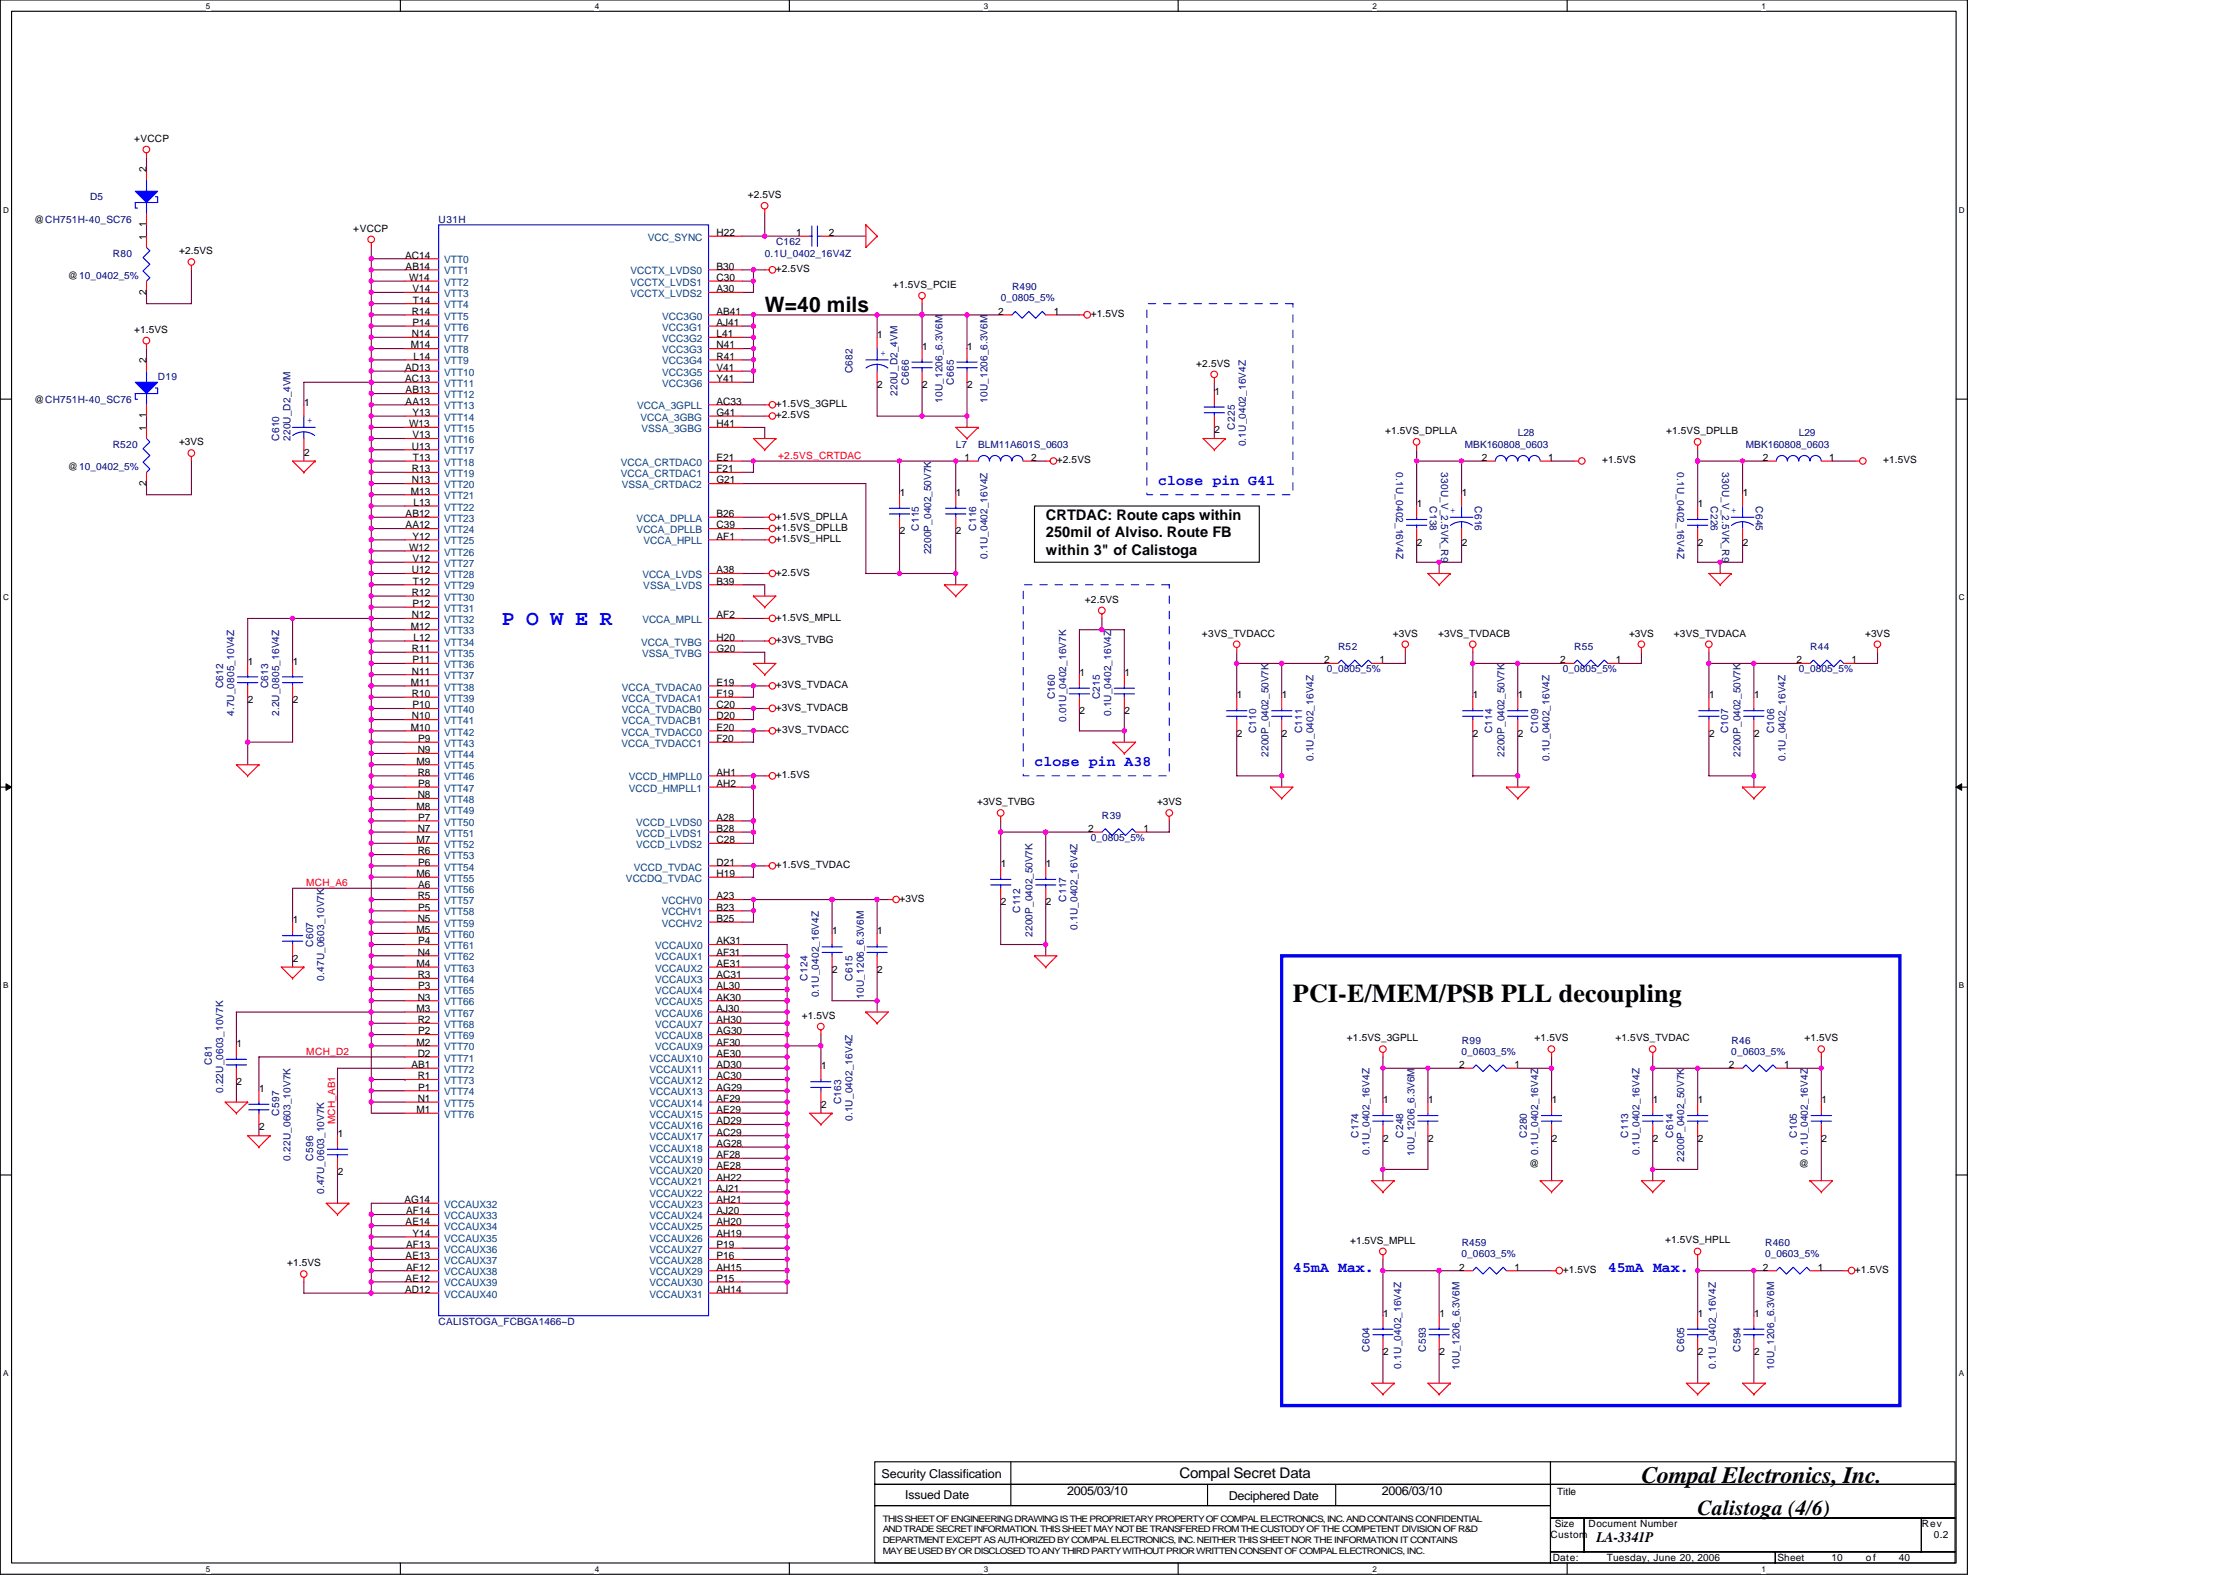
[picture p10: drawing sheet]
<svg xmlns="http://www.w3.org/2000/svg" width="297mm" height="210mm" viewBox="0 0 297 210" stroke-linecap="round" stroke-linejoin="round" font-family="sans-serif">
<defs><g id="words">
<text font-size="3.4" x="172.4" y="133.5">PCI-E/MEM/PSB PLL decoupling</text>
<text font-size="3.1" x="218.8" y="197.6">Compal Electronics, Inc.</text>
<g font-size="2.8">
<text x="102" y="41.6">W=40 mils</text>
<text x="226.3" y="201.9">Calistoga (4/6)</text>
</g>
<text font-size="2.8" fill="#00f" x="66.9" y="83.3">P O W E R</text>
<g font-size="1.9" fill="#00f">
<text x="154.4" y="64.6">close pin G41</text>
<text x="137.9" y="102">close pin A38</text>
<text x="172.4" y="169.5">45mA Max.</text>
<text x="214.4" y="169.5">45mA Max.</text>
</g>
<g font-size="1.9">
<text x="139.4" y="69.3">CRTDAC: Route caps within</text>
<text x="139.4" y="71.6">250mil of Alviso. Route FB</text>
<text x="139.4" y="73.9">within 3&quot; of Calistoga</text>
<text x="157.2" y="197">Compal Secret Data</text>
<text x="212.8" y="205.6">LA-3341P</text>
</g>
<g font-size="1.6">
<text x="117.5" y="196.9">Security Classification</text>
<text x="120.7" y="199.7">Issued Date</text>
<text x="142.3" y="199.3">2005/03/10</text>
<text x="163.8" y="199.9">Deciphered Date</text>
<text x="184.2" y="199.3">2006/03/10</text>
</g>
<g font-size="1.4">
<text x="19.5" y="22.9" transform="rotate(-90 19.5 22.9)">2</text>
<text x="19.5" y="31.9" transform="rotate(-90 19.5 31.9)">1</text>
<text x="19.5" y="30.3" transform="rotate(-90 19.5 30.3)">1</text>
<text x="54" y="34.5">AC14</text>
<text x="54.1" y="35.9">AB14</text>
<text x="95.5" y="35.9">B30</text>
<text x="95.5" y="31.5">H22</text>
<text x="106.1" y="31.5">1</text>
<text x="110.5" y="31.5">2</text>
<text x="19.5" y="39.3" transform="rotate(-90 19.5 39.3)">2</text>
<text x="54.5" y="37.4">W14</text>
<text x="54.9" y="42">R14</text>
<text x="55" y="38.9">V14</text>
<text x="55.1" y="40.4">T14</text>
<text x="95.5" y="37.4">C30</text>
<text x="95.5" y="38.9">A30</text>
<text x="95.5" y="42">AB41</text>
<text x="133.1" y="42">2</text>
<text x="140.5" y="42">1</text>
<text x="54.8" y="46.4">M14</text>
<text x="54.9" y="44.9">N14</text>
<text x="55" y="43.4">P14</text>
<text x="55.1" y="47.9">L14</text>
<text x="95.5" y="43.4">AJ41</text>
<text x="95.5" y="44.9">L41</text>
<text x="95.5" y="46.4">N41</text>
<text x="95.5" y="47.9">R41</text>
<text x="117" y="45.1">1</text>
<text x="123" y="46.6">1</text>
<text x="128.9" y="46.6">1</text>
<text x="19.5" y="48.4" transform="rotate(-90 19.5 48.4)">2</text>
<text x="54" y="49.4">AD13</text>
<text x="54" y="50.9">AC13</text>
<text x="54.1" y="52.4">AB13</text>
<text x="54.1" y="53.9">AA13</text>
<text x="95.5" y="53.9">AC33</text>
<text x="95.5" y="49.4">V41</text>
<text x="95.5" y="50.9">Y41</text>
<text x="117" y="51.8">2</text>
<text x="123" y="51.8">2</text>
<text x="128.9" y="51.8">2</text>
<text x="161.9" y="52.6">1</text>
<text x="19.5" y="57.4" transform="rotate(-90 19.5 57.4)">1</text>
<text x="19.5" y="55.8" transform="rotate(-90 19.5 55.8)">1</text>
<text x="40.5" y="54.1">1</text>
<text x="54.5" y="56.9">W13</text>
<text x="54.9" y="59.9">U13</text>
<text x="55" y="58.4">V13</text>
<text x="55" y="55.4">Y13</text>
<text x="95.5" y="56.9">H41</text>
<text x="95.5" y="55.4">G41</text>
<text x="161.9" y="57.7">2</text>
<text x="19.5" y="64.7" transform="rotate(-90 19.5 64.7)">2</text>
<text x="40.5" y="60.7">2</text>
<text x="54.8" y="65.9">M13</text>
<text x="54.9" y="62.9">R13</text>
<text x="54.9" y="64.4">N13</text>
<text x="55.1" y="61.4">T13</text>
<text x="95.5" y="64.4">G21</text>
<text x="95.5" y="61.4">E21</text>
<text x="95.5" y="62.9">F21</text>
<text x="128.6" y="61.4">1</text>
<text x="137.5" y="61.4">2</text>
<text x="197.5" y="61.4">2</text>
<text x="206.4" y="61.4">1</text>
<text x="235" y="61.4">2</text>
<text x="243.9" y="61.4">1</text>
<text x="54.1" y="68.9">AB12</text>
<text x="54.1" y="70.4">AA12</text>
<text x="55" y="71.9">Y12</text>
<text x="55.1" y="67.4">L13</text>
<text x="95.5" y="71.9">AF1</text>
<text x="95.5" y="68.9">B26</text>
<text x="95.5" y="70.4">C39</text>
<text x="119.9" y="66.1">1</text>
<text x="119.9" y="71.2">2</text>
<text x="127.4" y="66.1">1</text>
<text x="127.4" y="71.2">2</text>
<text x="188.9" y="67.6">1</text>
<text x="194.9" y="66.1">1</text>
<text x="226.4" y="67.6">1</text>
<text x="232.3" y="66.1">1</text>
<text x="54.5" y="73.4">W12</text>
<text x="54.9" y="76.4">U12</text>
<text x="55" y="74.9">V12</text>
<text x="55.1" y="77.9">T12</text>
<text x="95.5" y="77.9">B39</text>
<text x="95.5" y="76.4">A38</text>
<text x="188.9" y="72.7">2</text>
<text x="194.9" y="72.7">2</text>
<text x="226.4" y="72.7">2</text>
<text x="232.3" y="72.7">2</text>
<text x="54.8" y="83.9">M12</text>
<text x="54.9" y="79.4">R12</text>
<text x="54.9" y="82.4">N12</text>
<text x="55" y="80.9">P12</text>
<text x="95.5" y="82.4">AF2</text>
<text x="33" y="88.6">1</text>
<text x="39" y="88.6">1</text>
<text x="54.9" y="86.9">R11</text>
<text x="54.9" y="89.9">N11</text>
<text x="55" y="88.4">P11</text>
<text x="55.1" y="85.4">L12</text>
<text x="95.5" y="86.9">G20</text>
<text x="95.5" y="85.4">H20</text>
<text x="176.5" y="88.4">2</text>
<text x="183.9" y="88.4">1</text>
<text x="208" y="88.4">2</text>
<text x="215.4" y="88.4">1</text>
<text x="239.5" y="88.4">2</text>
<text x="246.9" y="88.4">1</text>
<text x="33" y="93.7">2</text>
<text x="39" y="93.7">2</text>
<text x="54.8" y="91.4">M11</text>
<text x="54.9" y="92.9">R10</text>
<text x="54.9" y="95.9">N10</text>
<text x="55" y="94.4">P10</text>
<text x="95.5" y="91.4">E19</text>
<text x="95.5" y="92.9">F19</text>
<text x="95.5" y="94.4">C20</text>
<text x="95.5" y="95.9">D20</text>
<text x="143.9" y="90.1">1</text>
<text x="143.9" y="95.2">2</text>
<text x="149.9" y="90.1">1</text>
<text x="149.9" y="95.2">2</text>
<text x="164.9" y="93.1">1</text>
<text x="170.9" y="93.1">1</text>
<text x="196.4" y="93.1">1</text>
<text x="202.4" y="93.1">1</text>
<text x="227.9" y="93.1">1</text>
<text x="233.8" y="93.1">1</text>
<text x="54.8" y="97.4">M10</text>
<text x="55.5" y="101.9">M9</text>
<text x="55.7" y="100.4">N9</text>
<text x="55.7" y="98.9">P9</text>
<text x="95.5" y="97.4">E20</text>
<text x="95.5" y="98.9">F20</text>
<text x="164.9" y="98.2">2</text>
<text x="170.9" y="98.2">2</text>
<text x="196.4" y="98.2">2</text>
<text x="202.4" y="98.2">2</text>
<text x="227.9" y="98.2">2</text>
<text x="233.8" y="98.2">2</text>
<text x="55.5" y="107.9">M8</text>
<text x="55.7" y="103.4">R8</text>
<text x="55.7" y="106.4">N8</text>
<text x="55.7" y="104.9">P8</text>
<text x="95.5" y="103.4">AH1</text>
<text x="95.5" y="104.9">AH2</text>
<text x="55.5" y="112.4">M7</text>
<text x="55.7" y="110.9">N7</text>
<text x="55.7" y="113.9">R6</text>
<text x="55.7" y="109.4">P7</text>
<text x="95.5" y="109.4">A28</text>
<text x="95.5" y="110.9">B28</text>
<text x="95.5" y="112.4">C28</text>
<text x="145.1" y="110.9">2</text>
<text x="152.5" y="110.9">1</text>
<text x="55.5" y="116.9">M6</text>
<text x="55.7" y="119.9">R5</text>
<text x="55.7" y="115.4">P6</text>
<text x="55.7" y="118.4">A6</text>
<text x="95.5" y="116.9">H19</text>
<text x="95.5" y="115.4">D21</text>
<text x="95.5" y="119.9">A23</text>
<text x="133.4" y="115.5">1</text>
<text x="139.4" y="115.5">1</text>
<text x="39" y="123">1</text>
<text x="55.5" y="124.4">M5</text>
<text x="55.7" y="122.9">N5</text>
<text x="55.7" y="125.9">P4</text>
<text x="55.7" y="121.4">P5</text>
<text x="95.5" y="121.4">B23</text>
<text x="95.5" y="122.9">B25</text>
<text x="95.5" y="125.9">AK31</text>
<text x="111" y="124.5">1</text>
<text x="117" y="124.5">1</text>
<text x="133.4" y="120.7">2</text>
<text x="139.4" y="120.7">2</text>
<text x="39" y="128.2">2</text>
<text x="55.5" y="128.9">M4</text>
<text x="55.7" y="127.4">N4</text>
<text x="55.7" y="130.4">R3</text>
<text x="55.7" y="131.9">P3</text>
<text x="95.5" y="127.4">AF31</text>
<text x="95.5" y="128.9">AE31</text>
<text x="95.5" y="130.4">AC31</text>
<text x="95.5" y="131.9">AL30</text>
<text x="111" y="129.7">2</text>
<text x="117" y="129.7">2</text>
<text x="55.5" y="134.9">M3</text>
<text x="55.7" y="133.3">N3</text>
<text x="55.7" y="136.4">R2</text>
<text x="55.7" y="137.9">P2</text>
<text x="95.5" y="133.3">AK30</text>
<text x="95.5" y="134.9">AJ30</text>
<text x="95.5" y="136.4">AH30</text>
<text x="95.5" y="137.9">AG30</text>
<text x="31.5" y="139.5">1</text>
<text x="54.8" y="142.3">AB1</text>
<text x="55.5" y="139.4">M2</text>
<text x="55.7" y="140.8">D2</text>
<text x="55.7" y="143.8">R1</text>
<text x="95.5" y="140.8">AE30</text>
<text x="95.5" y="142.3">AD30</text>
<text x="95.5" y="143.8">AC30</text>
<text x="95.5" y="139.4">AF30</text>
<text x="109.5" y="142.5">1</text>
<text x="194.5" y="142.3">2</text>
<text x="201.9" y="142.3">1</text>
<text x="230.5" y="142.3">2</text>
<text x="237.9" y="142.3">1</text>
<text x="31.5" y="144.7">2</text>
<text x="34.5" y="145.5">1</text>
<text x="55.5" y="148.3">M1</text>
<text x="55.7" y="146.9">N1</text>
<text x="55.7" y="145.4">P1</text>
<text x="95.5" y="145.4">AG29</text>
<text x="95.5" y="146.9">AF29</text>
<text x="95.5" y="148.3">AE29</text>
<text x="95.5" y="149.8">AD29</text>
<text x="109.5" y="147.7">2</text>
<text x="184.4" y="147">1</text>
<text x="190.4" y="147">1</text>
<text x="206.9" y="147">1</text>
<text x="220.4" y="147">1</text>
<text x="226.4" y="147">1</text>
<text x="242.8" y="147">1</text>
<text x="34.5" y="150.6">2</text>
<text x="45" y="151.5">1</text>
<text x="95.5" y="151.3">AC29</text>
<text x="95.5" y="152.8">AG28</text>
<text x="95.5" y="154.3">AF28</text>
<text x="95.5" y="155.8">AE28</text>
<text x="184.4" y="152.1">2</text>
<text x="190.4" y="152.1">2</text>
<text x="206.9" y="152.1">2</text>
<text x="220.4" y="152.1">2</text>
<text x="226.4" y="152.1">2</text>
<text x="242.8" y="152.1">2</text>
<text x="45" y="156.7">2</text>
<text x="53.9" y="160.3">AG14</text>
<text x="54.2" y="161.8">AF14</text>
<text x="95.5" y="157.3">AH22</text>
<text x="95.5" y="158.8">AJ21</text>
<text x="95.5" y="160.3">AH21</text>
<text x="95.5" y="161.8">AJ20</text>
<text x="54.1" y="163.3">AE14</text>
<text x="54.1" y="167.8">AE13</text>
<text x="54.2" y="166.3">AF13</text>
<text x="55" y="164.8">Y14</text>
<text x="95.5" y="163.3">AH20</text>
<text x="95.5" y="164.8">AH19</text>
<text x="95.5" y="166.3">P19</text>
<text x="95.5" y="167.8">P16</text>
<text x="54" y="172.3">AD12</text>
<text x="54.1" y="170.8">AE12</text>
<text x="54.2" y="169.3">AF12</text>
<text x="95.5" y="169.3">AH15</text>
<text x="95.5" y="170.8">P15</text>
<text x="95.5" y="172.3">AH14</text>
<text x="194.5" y="169.3">2</text>
<text x="201.9" y="169.3">1</text>
<text x="235" y="169.3">2</text>
<text x="242.4" y="169.3">1</text>
<text x="184.4" y="175.5">1</text>
<text x="191.9" y="175.5">1</text>
<text x="226.4" y="175.5">1</text>
<text x="233.8" y="175.5">1</text>
<text x="184.4" y="180.6">2</text>
<text x="191.9" y="180.6">2</text>
<text x="226.4" y="180.6">2</text>
<text x="233.8" y="180.6">2</text>
</g>
<g font-size="1.4" fill="#004080">
<text x="59.2" y="35.1">VTT0</text>
<text x="86.4" y="32.1">VCC_SYNC</text>
<text x="59.2" y="36.6">VTT1</text>
<text x="59.2" y="38.1">VTT2</text>
<text x="59.2" y="39.6">VTT3</text>
<text x="59.2" y="41.1">VTT4</text>
<text x="84.1" y="36.6">VCCTX_LVDS0</text>
<text x="84.1" y="38.1">VCCTX_LVDS1</text>
<text x="84.1" y="39.6">VCCTX_LVDS2</text>
<text x="59.2" y="42.6">VTT5</text>
<text x="59.2" y="44.1">VTT6</text>
<text x="59.2" y="45.6">VTT7</text>
<text x="59.2" y="47.1">VTT8</text>
<text x="88.3" y="42.6">VCC3G0</text>
<text x="88.3" y="44.1">VCC3G1</text>
<text x="88.3" y="45.6">VCC3G2</text>
<text x="88.3" y="47.1">VCC3G3</text>
<text x="59.2" y="48.6">VTT9</text>
<text x="59.2" y="50.1">VTT10</text>
<text x="59.2" y="51.6">VTT11</text>
<text x="59.2" y="53.1">VTT12</text>
<text x="88.3" y="48.6">VCC3G4</text>
<text x="88.3" y="50.1">VCC3G5</text>
<text x="88.3" y="51.6">VCC3G6</text>
<text x="59.2" y="54.6">VTT13</text>
<text x="59.2" y="56.1">VTT14</text>
<text x="59.2" y="57.6">VTT15</text>
<text x="59.2" y="59.1">VTT16</text>
<text x="84.9" y="54.6">VCCA_3GPLL</text>
<text x="85.4" y="56.1">VCCA_3GBG</text>
<text x="85.5" y="57.6">VSSA_3GBG</text>
<text x="59.2" y="60.6">VTT17</text>
<text x="59.2" y="62.1">VTT18</text>
<text x="59.2" y="63.6">VTT19</text>
<text x="59.2" y="65.1">VTT20</text>
<text x="82.8" y="62.1">VCCA_CRTDAC0</text>
<text x="82.8" y="63.6">VCCA_CRTDAC1</text>
<text x="82.9" y="65.1">VSSA_CRTDAC2</text>
<text x="59.2" y="66.5">VTT21</text>
<text x="59.2" y="68.1">VTT22</text>
<text x="59.2" y="69.6">VTT23</text>
<text x="59.2" y="71.1">VTT24</text>
<text x="84.9" y="69.6">VCCA_DPLLA</text>
<text x="84.9" y="71.1">VCCA_DPLLB</text>
<text x="59.2" y="72.6">VTT25</text>
<text x="59.2" y="74">VTT26</text>
<text x="59.2" y="75.5">VTT27</text>
<text x="59.2" y="77">VTT28</text>
<text x="85.6" y="77">VCCA_LVDS</text>
<text x="85.8" y="72.6">VCCA_HPLL</text>
<text x="59.2" y="78.5">VTT29</text>
<text x="59.2" y="80.1">VTT30</text>
<text x="59.2" y="81.5">VTT31</text>
<text x="59.2" y="83">VTT32</text>
<text x="85.6" y="83">VCCA_MPLL</text>
<text x="85.8" y="78.5">VSSA_LVDS</text>
<text x="59.2" y="84.5">VTT33</text>
<text x="59.2" y="86">VTT34</text>
<text x="59.2" y="87.5">VTT35</text>
<text x="59.2" y="89">VTT36</text>
<text x="85.5" y="86">VCCA_TVBG</text>
<text x="85.6" y="87.5">VSSA_TVBG</text>
<text x="59.2" y="90.5">VTT37</text>
<text x="59.2" y="92">VTT38</text>
<text x="59.2" y="93.5">VTT39</text>
<text x="59.2" y="95">VTT40</text>
<text x="82.9" y="92">VCCA_TVDACA0</text>
<text x="82.9" y="93.5">VCCA_TVDACA1</text>
<text x="82.9" y="95">VCCA_TVDACB0</text>
<text x="59.2" y="96.5">VTT41</text>
<text x="59.2" y="98">VTT42</text>
<text x="59.2" y="99.5">VTT43</text>
<text x="59.2" y="101">VTT44</text>
<text x="82.8" y="98">VCCA_TVDACC0</text>
<text x="82.8" y="99.5">VCCA_TVDACC1</text>
<text x="82.9" y="96.5">VCCA_TVDACB1</text>
<text x="59.2" y="102.5">VTT45</text>
<text x="59.2" y="104">VTT46</text>
<text x="59.2" y="105.5">VTT47</text>
<text x="59.2" y="107">VTT48</text>
<text x="83.8" y="104">VCCD_HMPLL0</text>
<text x="83.8" y="105.5">VCCD_HMPLL1</text>
<text x="59.2" y="108.5">VTT49</text>
<text x="59.2" y="110">VTT50</text>
<text x="59.2" y="111.5">VTT51</text>
<text x="59.2" y="113">VTT52</text>
<text x="84.8" y="110">VCCD_LVDS0</text>
<text x="84.8" y="111.5">VCCD_LVDS1</text>
<text x="84.8" y="113">VCCD_LVDS2</text>
<text x="59.2" y="114.5">VTT53</text>
<text x="59.2" y="116">VTT54</text>
<text x="59.2" y="117.5">VTT55</text>
<text x="59.2" y="119">VTT56</text>
<text x="83.5" y="117.5">VCCDQ_TVDAC</text>
<text x="84.5" y="116">VCCD_TVDAC</text>
<text x="59.2" y="120.5">VTT57</text>
<text x="59.2" y="123.5">VTT59</text>
<text x="59.2" y="125">VTT60</text>
<text x="59.2" y="122">VTT58</text>
<text x="88.2" y="120.5">VCCHV0</text>
<text x="88.2" y="122">VCCHV1</text>
<text x="88.2" y="123.5">VCCHV2</text>
<text x="59.2" y="126.5">VTT61</text>
<text x="59.2" y="128">VTT62</text>
<text x="59.2" y="129.5">VTT63</text>
<text x="59.2" y="131">VTT64</text>
<text x="87.4" y="128">VCCAUX1</text>
<text x="87.4" y="129.5">VCCAUX2</text>
<text x="87.4" y="131">VCCAUX3</text>
<text x="87.4" y="126.5">VCCAUX0</text>
<text x="59.2" y="132.5">VTT65</text>
<text x="59.2" y="134">VTT66</text>
<text x="59.2" y="135.5">VTT67</text>
<text x="59.2" y="137">VTT68</text>
<text x="87.4" y="132.5">VCCAUX4</text>
<text x="87.4" y="134">VCCAUX5</text>
<text x="87.4" y="135.5">VCCAUX6</text>
<text x="87.4" y="137">VCCAUX7</text>
<text x="59.2" y="138.5">VTT69</text>
<text x="59.2" y="140">VTT70</text>
<text x="59.2" y="141.5">VTT71</text>
<text x="59.2" y="143">VTT72</text>
<text x="86.6" y="141.5">VCCAUX10</text>
<text x="86.6" y="143">VCCAUX11</text>
<text x="87.4" y="138.5">VCCAUX8</text>
<text x="87.4" y="140">VCCAUX9</text>
<text x="59.2" y="144.5">VTT73</text>
<text x="59.2" y="146">VTT74</text>
<text x="59.2" y="147.5">VTT75</text>
<text x="59.2" y="149">VTT76</text>
<text x="86.6" y="144.5">VCCAUX12</text>
<text x="86.6" y="146">VCCAUX13</text>
<text x="86.6" y="147.5">VCCAUX14</text>
<text x="86.6" y="149">VCCAUX15</text>
<text x="86.6" y="150.5">VCCAUX16</text>
<text x="86.6" y="152">VCCAUX17</text>
<text x="86.6" y="153.5">VCCAUX18</text>
<text x="86.6" y="155">VCCAUX19</text>
<text x="59.2" y="161">VCCAUX32</text>
<text x="86.6" y="156.5">VCCAUX20</text>
<text x="86.6" y="158">VCCAUX21</text>
<text x="86.6" y="159.5">VCCAUX22</text>
<text x="86.6" y="161">VCCAUX23</text>
<text x="59.2" y="162.5">VCCAUX33</text>
<text x="59.2" y="164">VCCAUX34</text>
<text x="59.2" y="165.5">VCCAUX35</text>
<text x="59.2" y="167">VCCAUX36</text>
<text x="86.6" y="162.5">VCCAUX24</text>
<text x="86.6" y="164">VCCAUX25</text>
<text x="86.6" y="165.5">VCCAUX26</text>
<text x="86.6" y="167">VCCAUX27</text>
<text x="59.2" y="168.5">VCCAUX37</text>
<text x="59.2" y="170">VCCAUX38</text>
<text x="59.2" y="171.4">VCCAUX39</text>
<text x="59.2" y="173">VCCAUX40</text>
<text x="86.6" y="168.5">VCCAUX28</text>
<text x="86.6" y="170">VCCAUX29</text>
<text x="86.6" y="171.4">VCCAUX30</text>
<text x="86.6" y="173">VCCAUX31</text>
</g>
<g font-size="1.3">
<text x="17.9" y="18.9">+VCCP</text>
<text x="4.5" y="29.7">@CH751H-40_SC76</text>
<text x="99.7" y="26.4">+2.5VS</text>
<text x="23.9" y="33.9">+2.5VS</text>
<text x="47.1" y="30.9">+VCCP</text>
<text x="9" y="37.2">@10_0402_5%</text>
<text x="103.4" y="36.3">+2.5VS</text>
<text x="119" y="38.4">+1.5VS_PCIE</text>
<text x="17.9" y="44.4">+1.5VS</text>
<text x="145.4" y="42.3">+1.5VS</text>
<text x="4.6" y="53.7">@CH751H-40_SC76</text>
<text x="159.5" y="48.9">+2.5VS</text>
<text x="23.9" y="59.4">+3VS</text>
<text x="103.4" y="54.3">+1.5VS_3GPLL</text>
<text x="103.4" y="55.8">+2.5VS</text>
<text x="184.7" y="57.8">+1.5VS_DPLLA</text>
<text x="222.1" y="57.8">+1.5VS_DPLLB</text>
<text x="9" y="62.7">@10_0402_5%</text>
<text x="140.9" y="61.8">+2.5VS</text>
<text x="213.6" y="61.8">+1.5VS</text>
<text x="251.1" y="61.8">+1.5VS</text>
<text x="103.4" y="70.7">+1.5VS_DPLLB</text>
<text x="103.4" y="69.3">+1.5VS_DPLLA</text>
<text x="103.4" y="72.2">+1.5VS_HPLL</text>
<text x="103.4" y="76.8">+2.5VS</text>
<text x="103.4" y="82.7">+1.5VS_MPLL</text>
<text x="144.6" y="80.3">+2.5VS</text>
<text x="103.4" y="85.7">+3VS_TVBG</text>
<text x="160.2" y="84.8">+3VS_TVDACC</text>
<text x="185.7" y="84.8">+3VS</text>
<text x="191.7" y="84.8">+3VS_TVDACB</text>
<text x="217.2" y="84.8">+3VS</text>
<text x="223.2" y="84.8">+3VS_TVDACA</text>
<text x="248.7" y="84.8">+3VS</text>
<text x="103.4" y="91.7">+3VS_TVDACA</text>
<text x="103.4" y="94.7">+3VS_TVDACB</text>
<text x="103.4" y="97.7">+3VS_TVDACC</text>
<text x="103.4" y="103.7">+1.5VS</text>
<text x="130.3" y="107.3">+3VS_TVBG</text>
<text x="154.3" y="107.3">+3VS</text>
<text x="103.4" y="115.7">+1.5VS_TVDAC</text>
<text x="119.9" y="120.2">+3VS</text>
<text x="106.9" y="135.8">+1.5VS</text>
<text x="179.6" y="138.8">+1.5VS_3GPLL</text>
<text x="204.6" y="138.8">+1.5VS</text>
<text x="215.4" y="138.8">+1.5VS_TVDAC</text>
<text x="240.6" y="138.8">+1.5VS</text>
<text x="203.9" y="155.6">@</text>
<text x="239.8" y="155.6">@</text>
<text x="180" y="165.8">+1.5VS_MPLL</text>
<text x="222" y="165.6">+1.5VS_HPLL</text>
<text x="38.3" y="168.8">+1.5VS</text>
<text x="208.3" y="169.7">+1.5VS</text>
<text x="247.3" y="169.7">+1.5VS</text>
<text x="207.3" y="203.5">Size</text>
<text x="207.6" y="199.2">Title</text>
<text x="211.8" y="203.5">Document Number</text>
<text x="256.2" y="203.5">Rev</text>
<text x="206.7" y="205">Custom</text>
<text x="207" y="208">Date:</text>
<text x="214.2" y="208">Tuesday, June 20, 2006</text>
<text x="237" y="208">Sheet</text>
<text x="244.2" y="208">10</text>
<text x="248.8" y="208">of</text>
<text x="253.1" y="208">40</text>
<text x="257.8" y="205">0.2</text>
</g>
<g font-size="1.3" fill="#000080">
<text x="12" y="26.7">D5</text>
<text x="58.5" y="29.7">U31H</text>
<text x="15" y="34.2">R80</text>
<text x="102" y="34.2">0.1U_0402_16V4Z</text>
<text x="103.5" y="32.7">C162</text>
<text x="133.4" y="40.2">0_0805_5%</text>
<text x="134.9" y="38.7">R490</text>
<text x="21" y="50.7">D19</text>
<text x="113.7" y="49.8" transform="rotate(-90 113.7 49.8)">C682</text>
<text x="119.7" y="52.7" transform="rotate(-90 119.7 52.7)">220U_D2_4VM</text>
<text x="121.2" y="51.3" transform="rotate(-90 121.2 51.3)">C666</text>
<text x="125.7" y="53.7" transform="rotate(-90 125.7 53.7)">10U_1206_6.3V6M</text>
<text x="127.1" y="51.3" transform="rotate(-90 127.1 51.3)">C665</text>
<text x="131.7" y="53.7" transform="rotate(-90 131.7 53.7)">10U_1206_6.3V6M</text>
<text x="15" y="59.6">R520</text>
<text x="37.2" y="58.8" transform="rotate(-90 37.2 58.8)">C610</text>
<text x="38.7" y="58.8" transform="rotate(-90 38.7 58.8)">220U_D2_4VM</text>
<text x="127.4" y="59.6">L7</text>
<text x="130.4" y="59.6">BLM11A601S_0603</text>
<text x="164.6" y="57.3" transform="rotate(-90 164.6 57.3)">C225</text>
<text x="166.1" y="59.5" transform="rotate(-90 166.1 59.5)">0.1U_0402_16V4Z</text>
<text x="195.3" y="59.6">MBK160808_0603</text>
<text x="202.3" y="58.2">L28</text>
<text x="232.8" y="59.6">MBK160808_0603</text>
<text x="239.8" y="58.2">L29</text>
<text x="186.1" y="62.9" transform="rotate(90 186.1 62.9)">0.1U_0402_16V4Z</text>
<text x="192.1" y="62.9" transform="rotate(90 192.1 62.9)">330U_V_2.5VK_R9</text>
<text x="223.6" y="62.9" transform="rotate(90 223.6 62.9)">0.1U_0402_16V4Z</text>
<text x="229.6" y="62.9" transform="rotate(90 229.6 62.9)">330U_V_2.5VK_R9</text>
<text x="122.5" y="70.7" transform="rotate(-90 122.5 70.7)">C115</text>
<text x="130.2" y="70.7" transform="rotate(-90 130.2 70.7)">C116</text>
<text x="190.6" y="67.4" transform="rotate(90 190.6 67.4)">C138</text>
<text x="196.6" y="67.4" transform="rotate(90 196.6 67.4)">C616</text>
<text x="228.1" y="67.4" transform="rotate(90 228.1 67.4)">C226</text>
<text x="234.1" y="67.4" transform="rotate(90 234.1 67.4)">C645</text>
<text x="124.2" y="73.9" transform="rotate(-90 124.2 73.9)">2200P_0402_50V7K</text>
<text x="131.7" y="74.5" transform="rotate(-90 131.7 74.5)">0.1U_0402_16V4Z</text>
<text x="176.9" y="89.6">0_0805_5%</text>
<text x="178.4" y="86.6">R52</text>
<text x="208.3" y="89.6">0_0805_5%</text>
<text x="209.9" y="86.6">R55</text>
<text x="239.8" y="89.6">0_0805_5%</text>
<text x="241.3" y="86.6">R44</text>
<text x="29.7" y="91.7" transform="rotate(-90 29.7 91.7)">C612</text>
<text x="31.2" y="95.5" transform="rotate(-90 31.2 95.5)">4.7U_0805_10V4Z</text>
<text x="35.7" y="91.7" transform="rotate(-90 35.7 91.7)">C613</text>
<text x="37.2" y="95.5" transform="rotate(-90 37.2 95.5)">2.2U_0805_16V4Z</text>
<text x="140.6" y="93.2" transform="rotate(-90 140.6 93.2)">C160</text>
<text x="146.6" y="93.2" transform="rotate(-90 146.6 93.2)">C215</text>
<text x="148.1" y="95.5" transform="rotate(-90 148.1 95.5)">0.1U_0402_16V4Z</text>
<text x="142.1" y="96.2" transform="rotate(-90 142.1 96.2)">0.01U_0402_16V7K</text>
<text x="167.5" y="97.7" transform="rotate(-90 167.5 97.7)">C110</text>
<text x="169.1" y="100.9" transform="rotate(-90 169.1 100.9)">2200P_0402_50V7K</text>
<text x="173.6" y="97.7" transform="rotate(-90 173.6 97.7)">C111</text>
<text x="175.1" y="101.5" transform="rotate(-90 175.1 101.5)">0.1U_0402_16V4Z</text>
<text x="198.9" y="97.7" transform="rotate(-90 198.9 97.7)">C114</text>
<text x="200.6" y="100.9" transform="rotate(-90 200.6 100.9)">2200P_0402_50V7K</text>
<text x="205.1" y="97.7" transform="rotate(-90 205.1 97.7)">C109</text>
<text x="206.6" y="101.5" transform="rotate(-90 206.6 101.5)">0.1U_0402_16V4Z</text>
<text x="230.4" y="97.7" transform="rotate(-90 230.4 97.7)">C107</text>
<text x="232" y="100.9" transform="rotate(-90 232 100.9)">2200P_0402_50V7K</text>
<text x="236.6" y="97.7" transform="rotate(-90 236.6 97.7)">C106</text>
<text x="238.1" y="101.5" transform="rotate(-90 238.1 101.5)">0.1U_0402_16V4Z</text>
<text x="145.4" y="112.1">0_0805_5%</text>
<text x="146.9" y="109.1">R39</text>
<text x="136" y="121.7" transform="rotate(-90 136 121.7)">C112</text>
<text x="137.6" y="124.8" transform="rotate(-90 137.6 124.8)">2200P_0402_50V7K</text>
<text x="142.1" y="120.2" transform="rotate(-90 142.1 120.2)">C117</text>
<text x="143.6" y="123.9" transform="rotate(-90 143.6 123.9)">0.1U_0402_16V4Z</text>
<text x="41.7" y="126.2" transform="rotate(-90 41.7 126.2)">C607</text>
<text x="43.2" y="130.7" transform="rotate(-90 43.2 130.7)">0.47U_0603_10V7K</text>
<text x="107.7" y="130.7" transform="rotate(-90 107.7 130.7)">C124</text>
<text x="113.7" y="130.7" transform="rotate(-90 113.7 130.7)">C615</text>
<text x="109.2" y="132.9" transform="rotate(-90 109.2 132.9)">0.1U_0402_16V4Z</text>
<text x="115.2" y="133.1" transform="rotate(-90 115.2 133.1)">10U_1206_6.3V6M</text>
<text x="28.3" y="141.9" transform="rotate(-90 28.3 141.9)">C81</text>
<text x="194.9" y="140.6">0_0603_5%</text>
<text x="194.9" y="139.1">R99</text>
<text x="230.8" y="140.6">0_0603_5%</text>
<text x="230.8" y="139.1">R46</text>
<text x="29.7" y="145.7" transform="rotate(-90 29.7 145.7)">0.22U_0603_10V7K</text>
<text x="37.2" y="148.7" transform="rotate(-90 37.2 148.7)">C597</text>
<text x="112.2" y="147.2" transform="rotate(-90 112.2 147.2)">C163</text>
<text x="113.7" y="149.4" transform="rotate(-90 113.7 149.4)">0.1U_0402_16V4Z</text>
<text x="38.7" y="154.7" transform="rotate(-90 38.7 154.7)">0.22U_0603_10V7K</text>
<text x="41.7" y="154.7" transform="rotate(-90 41.7 154.7)">C596</text>
<text x="181.1" y="151.7" transform="rotate(-90 181.1 151.7)">C174</text>
<text x="182.6" y="153.9" transform="rotate(-90 182.6 153.9)">0.1U_0402_16V4Z</text>
<text x="187.1" y="151.7" transform="rotate(-90 187.1 151.7)">C248</text>
<text x="188.6" y="154.1" transform="rotate(-90 188.6 154.1)">10U_1206_6.3V6M</text>
<text x="203.6" y="151.7" transform="rotate(-90 203.6 151.7)">C280</text>
<text x="205.1" y="153.9" transform="rotate(-90 205.1 153.9)">0.1U_0402_16V4Z</text>
<text x="217.1" y="151.7" transform="rotate(-90 217.1 151.7)">C113</text>
<text x="218.6" y="153.9" transform="rotate(-90 218.6 153.9)">0.1U_0402_16V4Z</text>
<text x="223.1" y="151.7" transform="rotate(-90 223.1 151.7)">C614</text>
<text x="224.6" y="154.8" transform="rotate(-90 224.6 154.8)">2200P_0402_50V7K</text>
<text x="239.5" y="151.7" transform="rotate(-90 239.5 151.7)">C105</text>
<text x="241" y="153.9" transform="rotate(-90 241 153.9)">0.1U_0402_16V4Z</text>
<text x="43.2" y="159.2" transform="rotate(-90 43.2 159.2)">0.47U_0603_10V7K</text>
<text x="194.9" y="167.6">0_0603_5%</text>
<text x="194.9" y="166.1">R459</text>
<text x="235.3" y="167.6">0_0603_5%</text>
<text x="235.3" y="166.1">R460</text>
<text x="58.5" y="176.6">CALISTOGA_FCBGA1466~D</text>
<text x="182.6" y="180.1" transform="rotate(-90 182.6 180.1)">C604</text>
<text x="186.8" y="182.4" transform="rotate(-90 186.8 182.4)">0.1U_0402_16V4Z</text>
<text x="190.1" y="180.1" transform="rotate(-90 190.1 180.1)">C593</text>
<text x="194.6" y="182.5" transform="rotate(-90 194.6 182.5)">10U_1206_6.3V6M</text>
<text x="224.6" y="180.1" transform="rotate(-90 224.6 180.1)">C605</text>
<text x="228.8" y="182.4" transform="rotate(-90 228.8 182.4)">0.1U_0402_16V4Z</text>
<text x="232" y="180.1" transform="rotate(-90 232 180.1)">C594</text>
<text x="236.6" y="182.5" transform="rotate(-90 236.6 182.5)">10U_1206_6.3V6M</text>
</g>
<g font-size="1.3" fill="#00f">
<text x="117.4" y="47.4">+</text>
<text x="41" y="56.4">+</text>
<text x="193.4" y="68.4">+</text>
<text x="230.8" y="68.4">+</text>
</g>
<g font-size="1.3" fill="#f00">
<text x="103.7" y="61.2">+2.5VS_CRTDAC</text>
<text x="40.8" y="118.1">MCH_A6</text>
<text x="40.8" y="140.6">MCH_D2</text>
<text x="44.7" y="149.9" transform="rotate(-90 44.7 149.9)">MCH_AB1</text>
</g>
<g font-size="1.2">
<text x="117.7" y="202.8">THIS SHEET OF ENGINEERING DRAWING IS THE PROPRIETARY PROPERTY OF COMPAL ELECTRONICS, INC. AND CONTAINS CONFIDENTIAL</text>
<text x="117.7" y="204.2">AND TRADE SECRET INFORMATION. THIS SHEET MAY NOT BE TRANSFERED FROM THE CUSTODY OF THE COMPETENT DIVISION OF R&amp;D</text>
<text x="117.7" y="205.7">DEPARTMENT EXCEPT AS AUTHORIZED BY COMPAL ELECTRONICS, INC. NEITHER THIS SHEET NOR THE INFORMATION IT CONTAINS</text>
<text x="117.7" y="207.1">MAY BE USED BY OR DISCLOSED TO ANY THIRD PARTY WITHOUT PRIOR WRITTEN CONSENT OF COMPAL ELECTRONICS, INC.</text>
</g>
<g font-size="1.1">
<text x="27.4" y="1.1">5</text>
<text x="79.3" y="1.1">4</text>
<text x="131.1" y="1.1">3</text>
<text x="183" y="1.1">2</text>
<text x="234.8" y="1.1">1</text>
<text x=".4" y="28.3">D</text>
<text x="261.2" y="28.3">D</text>
<text x=".4" y="80">C</text>
<text x="261.2" y="80">C</text>
<text x=".4" y="131.7">B</text>
<text x="261.2" y="131.7">B</text>
<text x=".4" y="183.4">A</text>
<text x="261.2" y="183.4">A</text>
<text x="27.4" y="209.4">5</text>
<text x="79.3" y="209.4">4</text>
<text x="131.1" y="209.4">3</text>
<text x="183" y="209.4">2</text>
<text x="234.8" y="209.4">1</text>
</g>
</g></defs>
<path d="M0 0h262.3v209.8h-262.3zM1.5 1.5h259.3v206.8h-259.3z" fill="none" stroke="#000" stroke-width=".15"/>
<g fill="#fff">
<path d="M27.4 .2h.6v1.2h-.6z"/>
<path d="M27.4 208.5h.6v1.2h-.6z"/>
</g>
<path d="M53.4 0v1.5M53.4 208.3v1.5" fill="none" stroke="#000" stroke-width=".15"/>
<g fill="#fff">
<path d="M79.3 .2h.6v1.2h-.6z"/>
<path d="M79.3 208.5h.6v1.2h-.6z"/>
</g>
<path d="M105.2 0v1.5M105.2 208.3v1.5" fill="none" stroke="#000" stroke-width=".15"/>
<g fill="#fff">
<path d="M131.1 .2h.6v1.2h-.6z"/>
<path d="M131.1 208.5h.6v1.2h-.6z"/>
</g>
<path d="M157.1 0v1.5M157.1 208.3v1.5" fill="none" stroke="#000" stroke-width=".15"/>
<g fill="#fff">
<path d="M183 .2h.6v1.2h-.6z"/>
<path d="M183 208.5h.6v1.2h-.6z"/>
</g>
<path d="M208.9 0v1.5M208.9 208.3v1.5" fill="none" stroke="#000" stroke-width=".15"/>
<g fill="#fff">
<path d="M234.8 .2h.6v1.2h-.6z"/>
<path d="M234.8 208.5h.6v1.2h-.6z"/>
<path d="M.4 27.3h.8v1.3h-.8z"/>
<path d="M261.2 27.3h.7v1.3h-.7z"/>
<path d="M.4 79h.8v1.2h-.8z"/>
<path d="M261.2 79h.7v1.2h-.7z"/>
</g>
<path d="M0 53.2h1.5M260.8 53.2h1.5" fill="none" stroke="#000" stroke-width=".15"/>
<g fill="#fff">
<path d="M.4 130.7h.7v1.3h-.7z"/>
<path d="M261.2 130.7h.7v1.3h-.7z"/>
</g>
<path d="M0 104.9h1.5M260.8 104.9h1.5" fill="none" stroke="#000" stroke-width=".15"/>
<path d="M.8 104.5l.7 .4-.7 .4zM260.8 104.9l.7-.4v.8z" fill="#000" stroke="#000" stroke-width=".13"/>
<g fill="#fff">
<path d="M.4 182.4h.7v1.2h-.7z"/>
<path d="M261.2 182.4h.7v1.2h-.7z"/>
</g>
<g fill="none" stroke="#000" stroke-width=".15">
<path d="M137.9 67.4h30v7.5h-30zM0 156.6h1.5M260.8 156.6h1.5M116.6 194.8h90.1v3h-90.1zM116.6 197.8h90.1v2.9h-90.1zM134.8 194.8v5.9M161 197.8v2.9M178.1 197.8v2.9M206.7 194.8h53.9v3h-53.9zM206.7 197.8h53.9v4.5h-53.9zM116.6 200.7h90.1v7.6h-90.1zM206.7 202.3h4.5v4.5h-4.5z"/>
<path d="M206.7 206.8h30v1.5h-30zM211.2 202.3h45v4.5h-45zM236.7 206.8h23.9v1.5h-23.9zM256.2 202.3h4.4v4.5h-4.4z"/>
</g>
<g fill="none" stroke="#800040" stroke-width=".15">
<path d="M19.5 21v1.5M19.5 30v1.5M25.5 36v4.5h-6v-1.5M49.5 33v103.4M49.5 39h4.5M49.5 37.5h4.5M49.5 36h4.5M49.5 34.5h4.5M99 37.5h1.5M99 36h3M100.5 36v3h-1.5M102 28.5v3h-3"/>
<path d="M102 31.5h4.4M110.9 31.5h4.5M19.5 46.5v1.5M19.5 55.5v1.5M40.5 59.9v1.5M49.5 49.5h4.5M49.5 48h4.5M49.5 46.5h4.5M49.5 45h4.5M49.5 43.5h4.5M49.5 42h4.5M49.5 54h4.5"/>
<path d="M49.5 55.5h4.5M49.5 57h4.5M49.5 52.5h4.5M49.5 40.5h4.5M49.5 58.4h4.5M49.5 59.9h4.5M54 49.5h.1M54 50.9h-13.5v3.1M99 49.5h1.5M99 48h1.5M99 46.5h1.5M99 45h1.5"/>
<path d="M99 43.5h1.5M99 42h34.4M99 54h3M99 55.5h3M99 57h3v1.4M100.5 42v8.9h-1.5M116.9 42v3M116.9 50.9v4.6h12M122.9 40.5v6M122.9 50.9v4.6M128.9 42v4.5M128.9 50.9v6.1"/>
<path d="M140.9 42h3M161.9 50.9v1.6M161.9 57v1.4M188.9 59.9v7.5M226.3 59.9v7.5M25.5 61.4v4.5h-6v-1.4M49.5 77.9h4.5M49.5 71.9h4.5M49.5 62.9h4.5M49.5 68.9h4.5M49.5 70.4h4.5M49.5 76.4h4.5"/>
<path d="M49.5 73.4h4.5M49.5 67.4h4.5M49.5 74.9h4.5M49.5 79.4h4.5M49.5 64.5h4.5M49.5 65.9h4.5M49.5 61.4h4.5M99 77.9h3v1.5M99 71.9h3M99 68.9h3M99 70.4h3M99 76.4h3"/>
<path d="M99 64.5h16.4v11.9h4.5M99 61.4h29.9M100.5 61.4v1.5h-1.5M119.9 70.4v6h7.5M119.9 61.4v4.5M127.4 61.4v4.5M127.4 70.4v7.5M137.9 61.4h1.5M188.9 71.9v3h6v-3M188.9 61.4h9M191.9 74.9v1.5M194.9 61.4v4.5"/>
<path d="M206.9 61.4h2.9M226.3 71.9v3h6v-3M226.3 61.4h9M229.3 74.9v1.5M232.3 61.4v4.5M244.3 61.4h3M33 92.9v6h6v-6M33 98.9v3M39 82.4v6M49.5 85.4h4.5M49.5 92.9h4.5M49.5 91.4h4.5"/>
<path d="M49.5 95.9h4.5M49.5 94.4h4.5M49.5 97.4h4.5M49.5 98.9h4.5M49.5 89.9h4.5M49.5 83.9h4.5M49.5 80.9h4.5M49.5 86.9h4.5M49.5 88.4h4.5M54 82.4h-21v6M99 82.4h3M99 85.4h3"/>
<path d="M99 91.4h3M99 94.4h3M99 97.4h3M99 86.9h3v1.5M100.5 91.4v1.5h-1.5M100.5 94.4v1.5h-1.5M100.5 97.4v1.5h-1.5M143.9 94.4v3h6M143.9 89.9v-6h6v6M146.9 82.4v1.5M149.9 94.4v4.5M164.9 97.4v6h6"/>
<path d="M164.9 88.4h12M164.9 86.9v6M170.9 88.4v4.5M170.9 97.4v7.5M187.4 86.9v1.5h-3M196.4 88.4h11.9M196.4 86.9v6M196.4 97.4v6M202.4 88.4v4.5M202.4 97.4v7.5M218.8 86.9v1.5h-3M227.8 97.4v6h6"/>
<path d="M227.8 88.4h12M227.8 86.9v6M233.8 88.4v4.5M233.8 97.4v7.5M250.3 86.9v1.5h-3M49.5 106.4h4.5M49.5 104.9h4.5M49.5 103.4h4.5M49.5 112.4h4.5M49.5 109.4h4.5M49.5 110.9h4.5M49.5 119.9h4.5"/>
<path d="M49.5 115.4h4.5M49.5 113.9h4.5M49.5 101.9h4.5M49.5 116.9h4.5M49.5 107.9h4.5M49.5 100.4h4.5M54 118.4h-15v4.5M99 104.9h1.5M99 103.4h3M99 109.4h1.5M99 110.9h1.5M99 119.9h19.4"/>
<path d="M99 115.4h3M100.5 119.9h.1M100.5 103.4v9h-1.5M100.5 115.4v1.5h-1.5M100.5 119.9v3h-1.5M110.9 119.9v4.5M116.9 119.9v4.5M133.4 119.9v6h6M133.4 110.9h12M133.4 109.4v6M139.4 110.9v4.5M139.4 119.9v7.5"/>
<path d="M155.9 109.4v1.5h-3M196.4 103.4h.1M196.4 103.4h6M39 127.4v1.5M49.5 136.4v1.5h4.5M49.5 137.9v10.5h4.5M49.5 130.4h4.5M49.5 131.9h4.5M49.5 122.9h4.5M49.5 125.9h4.5M49.5 133.4h4.5M49.5 127.4h4.5"/>
<path d="M49.5 128.9h4.5M49.5 136.4h4.5M49.5 139.4h4.5M49.5 121.4h4.5M49.5 124.4h4.5M54 134.9h-22.5v4.5M99 139.4h5.9v1.5M99 130.4h5.9M99 131.9h5.9M99 125.9h5.9v13.5h4.5M99 134.9h5.9M99 133.4h5.9"/>
<path d="M99 127.4h5.9M99 137.9h5.9M99 128.9h5.9M99 136.4h5.9M99 121.4h1.5M109.4 137.9v4.5M110.9 128.9v4.5h6M116.9 128.9v6M31.5 143.9v3M34.5 149.9v1.5M45 155.9v4.5M49.5 143.9h4.5"/>
<path d="M49.5 145.4h4.5M49.5 146.9h4.5M54 143.9h.1M54 142.4h-9v9M54 140.9h-19.5v4.5M99 146.9h5.9v1.5M99 148.4h5.9M99 157.4h5.9M99 142.4h5.9M99 143.9h5.9M99 140.9h5.9M99 158.9h5.9"/>
<path d="M99 152.9h5.9M99 155.9h5.9M99 154.4h5.9M99 149.9h5.9M99 151.4h5.9M99 145.4h5.9M104.9 140.9v6M104.9 148.4v23.9h-5.9M109.4 146.9v1.5M184.4 140.9v6M184.4 151.4v6M184.4 142.4h10.5"/>
<path d="M190.4 142.4v4.5M190.4 151.4v4.5h-6M202.4 142.4h4.5M206.9 140.9v6M206.9 151.4v6M220.3 142.4h10.5M220.3 140.9v6M220.3 151.4v6M226.3 151.4v4.5h-6M226.3 142.4v4.5M238.3 142.4h4.5M242.8 140.9v6"/>
<path d="M242.8 151.4v6M40.5 170.8v1.5h13.5M49.5 170.8h4.5M49.5 166.3h4.5M49.5 161.9h4.5M49.5 167.9h4.5M49.5 164.8h4.5M49.5 169.4h4.5M49.5 163.3h4.5M54 160.4h-4.5v11.9M99 170.8h5.9M99 166.3h5.9"/>
<path d="M99 161.9h5.9M99 160.4h5.9M99 167.9h5.9M99 164.8h5.9M99 169.4h5.9M99 163.3h5.9M184.4 167.9v7.4M184.4 179.8v4.5M184.4 169.4h10.5M191.9 169.4v5.9M191.9 179.8v4.5M202.4 169.4h4.5"/>
<path d="M226.3 169.4h9M226.3 167.9v7.4M226.3 179.8v4.5M233.8 169.4v5.9M233.8 179.8v4.5M242.8 169.4h3"/>
</g>
<g fill="none" stroke="#f00" stroke-width=".15">
<path d="M19.5 20.4v.6M19.5 22.5v1.5M19.5 28.5v1.5M19.5 31.5v1.5M19.5 37.5v1.5M25.5 35.4v.6M49.5 32.4v.6M54 36h4.5M54 37.5h4.5M54 39h4.5M54 34.5h4.5M94.5 36h4.5"/>
<path d="M94.5 31.5h4.5M94.5 37.5h4.5M94.5 39h4.5M102 36h.5M102 27.9v.6M106.4 31.5h1.5M109.4 31.5h1.5M115.4 30h.1M115.4 30v3l1.5-1.5M115.4 30l1.5 1.5M116.9 31.5h.1M122.9 39.9v.6"/>
<path d="M19.5 45.9v.6M19.5 48v1.5M19.5 54v1.5M19.5 57v1.4M40.5 54v1.5M40.5 58.4v1.5M54 57h4.5M54 42h4.5M54 58.4h4.5M54 54h4.5M54 55.5h4.5M54 43.5h4.5"/>
<path d="M54 45h4.5M54 46.5h4.5M54 48h4.5M54 49.5h4.5M54 50.9h4.5M54 40.5h4.5M54 52.5h4.5M54 59.9h4.5M94.5 57h4.5M94.5 42h4.5M94.5 54h4.5M94.5 55.5h4.5"/>
<path d="M94.5 43.5h4.5M94.5 45h4.5M94.5 46.5h4.5M94.5 48h4.5M94.5 49.5h4.5M94.5 50.9h4.5M102 59.9h.1M102 54h.5M102 55.5h.5M103.4 58.4h.1M103.4 58.4h-2.9l1.5 1.5M103.4 58.4l-1.4 1.5"/>
<path d="M116.9 45v1.5M116.9 49.5v1.4M122.9 46.5v1.5M122.9 49.5v1.4M128.9 58.4h.1M128.9 46.5v1.5M128.9 49.5v1.4M130.4 57h.1M130.4 57h-3l1.5 1.4M130.4 57l-1.5 1.4M133.4 42h1.5M139.4 42h1.5"/>
<path d="M143.9 42h.6M161.9 59.9h.1M161.9 50.4v.5M161.9 52.5v1.5M161.9 55.5v1.5M163.4 58.4h.1M163.4 58.4h-3l1.5 1.5M163.4 58.4l-1.5 1.5M188.9 59.4v.5M226.3 59.4v.5M19.5 62.9v1.6M25.5 60.9v.5"/>
<path d="M40.5 62.9h.1M42 61.4h.1M42 61.4h-3l1.5 1.5M42 61.4l-1.5 1.5M54 70.4h4.5M54 68.9h4.5M54 71.9h4.5M54 76.4h4.5M54 79.4h4.5M54 61.4h4.5M54 77.9h4.5M54 62.9h4.5"/>
<path d="M54 64.5h4.5M54 65.9h4.5M54 67.4h4.5M54 73.4h4.5M54 74.9h4.5M94.5 70.4h4.5M94.5 68.9h4.5M94.5 71.9h4.5M94.5 76.4h4.5M94.5 61.4h4.5M94.5 77.9h4.5M94.5 62.9h4.5"/>
<path d="M94.5 64.5h4.5M100.5 79.4h.1M100.5 79.4h2.9l-1.4 1.5M100.5 79.4l1.5 1.5M102 70.4h.5M102 68.9h.5M102 71.9h.5M102 76.4h.5M119.9 65.9v1.5M119.9 68.9v1.5M125.9 77.9h.1M125.9 77.9h3l-1.5 1.5"/>
<path d="M125.9 77.9l1.5 1.5M127.4 79.4h.1M127.4 65.9v1.5M127.4 68.9v1.5M128.9 61.4h1.5M136.4 61.4h1.5M139.4 61.4h.6M188.9 67.4v1.5M188.9 70.4v1.5M191.9 77.9h.1M193.4 76.4h.1M193.4 76.4h-3l1.5 1.5"/>
<path d="M193.4 76.4l-1.5 1.5M194.9 65.9v1.5M194.9 70.4v1.5M197.9 61.4h1.5M205.4 61.4h1.5M209.8 61.4h.7M226.3 67.4v1.5M226.3 70.4v1.5M229.3 77.9h.1M230.8 76.4h.1M230.8 76.4h-3l1.5 1.5M230.8 76.4l-1.5 1.5"/>
<path d="M232.3 65.9v1.5M232.3 70.4v1.5M235.3 61.4h1.5M242.8 61.4h1.5M247.3 61.4h.6M33 88.4v1.5M33 91.4v1.5M39 88.4v1.5M39 91.4v1.5M54 85.4h4.5M54 82.4h4.5M54 91.4h4.5"/>
<path d="M54 88.4h4.5M54 94.4h4.5M54 97.4h4.5M54 98.9h4.5M54 86.9h4.5M54 92.9h4.5M54 95.9h4.5M54 80.9h4.5M54 83.9h4.5M54 89.9h4.5M94.5 85.4h4.5M94.5 82.4h4.5"/>
<path d="M94.5 91.4h4.5M94.5 94.4h4.5M94.5 97.4h4.5M94.5 98.9h4.5M94.5 86.9h4.5M94.5 92.9h4.5M94.5 95.9h4.5M100.5 88.4h.1M100.5 88.4h2.9l-1.4 1.5M100.5 88.4l1.5 1.5M102 80.9h.1M102 89.9h.1"/>
<path d="M102 85.4h.5M102 82.4h.5M102 91.4h.5M102 94.4h.5M102 97.4h.5M143.9 89.9v1.5M143.9 92.9v1.5M146.9 81.8v.6M148.4 98.9h.1M148.4 98.9h3l-1.5 1.5M148.4 98.9l1.5 1.5M149.9 89.9v1.5"/>
<path d="M149.9 92.9v1.5M164.9 86.3v.6M164.9 92.9v1.5M164.9 95.9v1.5M170.9 92.9v1.5M170.9 95.9v1.5M176.9 88.4h1.5M182.9 88.4h1.5M187.4 86.3v.6M196.4 86.3v.6M196.4 92.9v1.5M196.4 95.9v1.5"/>
<path d="M202.4 92.9v1.5M202.4 95.9v1.5M208.3 88.4h1.5M214.4 88.4h1.4M218.8 86.3v.6M227.8 86.3v.6M227.8 92.9v1.5M227.8 95.9v1.5M233.8 92.9v1.5M233.8 95.9v1.5M239.8 88.4h1.5M245.8 88.4h1.5"/>
<path d="M250.3 86.3v.6M33 103.4h.1M34.5 101.9h.1M34.5 101.9h-3l1.5 1.5M34.5 101.9l-1.5 1.5M54 119.9h4.5M54 103.4h4.5M54 101.9h4.5M54 115.4h4.5M54 104.9h4.5M54 110.9h4.5M54 100.4h4.5"/>
<path d="M54 106.4h4.5M54 107.9h4.5M54 109.4h4.5M54 112.4h4.5M54 113.9h4.5M54 116.9h4.5M54 118.4h4.5M94.5 119.9h4.5M94.5 103.4h4.5M94.5 115.4h4.5M94.5 104.9h4.5M94.5 110.9h4.5"/>
<path d="M94.5 109.4h4.5M94.5 112.4h4.5M94.5 116.9h4.5M102 103.4h.5M102 115.4h.5M118.4 119.9h.6M133.4 108.8v.6M133.4 115.4v1.5M133.4 118.4v1.5M139.4 115.4v1.5M139.4 118.4v1.5M145.4 110.9h1.5"/>
<path d="M149.9 100.4h.1M151.4 110.9h1.5M155.9 108.8v.6M169.4 104.9h.1M169.4 104.9h3l-1.5 1.5M169.4 104.9l1.5 1.5M170.9 106.4h.1M200.8 104.9h.1M200.8 104.9h3.1l-1.5 1.5M200.8 104.9l1.6 1.5M202.4 106.4h.1M232.3 104.9h.1"/>
<path d="M232.3 104.9h3l-1.5 1.5M232.3 104.9l1.5 1.5M233.8 106.4h.1M31.5 139.4v1.5M39 130.4h.1M39 122.9v1.5M39 125.9v1.5M40.5 128.9h.1M40.5 128.9h-3l1.5 1.5M40.5 128.9l-1.5 1.5M54 134.9h4.5M54 128.9h4.5"/>
<path d="M54 127.4h4.5M54 130.4h4.5M54 131.9h4.5M54 133.4h4.5M54 136.4h4.5M54 137.9h4.5M54 139.4h4.5M54 122.9h4.5M54 124.4h4.5M54 125.9h4.5M54 121.4h4.5M94.5 134.9h4.5"/>
<path d="M94.5 128.9h4.5M94.5 127.4h4.5M94.5 130.4h4.5M94.5 131.9h4.5M94.5 133.4h4.5M94.5 136.4h4.5M94.5 137.9h4.5M94.5 139.4h4.5M94.5 122.9h4.5M94.5 125.9h4.5M94.5 121.4h4.5M109.4 137.3v.6"/>
<path d="M110.9 124.4v1.5M110.9 127.4v1.5M115.4 134.9h.1M115.4 134.9h3l-1.5 1.5M115.4 134.9l1.5 1.5M116.9 136.4h.1M116.9 124.4v1.5M116.9 127.4v1.5M137.9 127.4h.1M137.9 127.4h3l-1.5 1.5M137.9 127.4l1.5 1.5M139.4 128.9h.1"/>
<path d="M31.5 148.4h.1M31.5 142.4v1.5M33 146.9h.1M33 146.9h-3l1.5 1.5M33 146.9l-1.5 1.5M34.5 152.9h.1M34.5 145.4v1.5M34.5 148.4v1.5M36 151.4h.1M36 151.4h-3l1.5 1.5M36 151.4l-1.5 1.5M45 151.4v1.5"/>
<path d="M45 154.4v1.5M54 148.4h4.5M54 146.9h4.5M54 142.4h4.5M54 140.9h4.5M54 143.9h4.5M54 145.4h4.5M94.5 148.4h4.5M94.5 157.4h4.5M94.5 151.4h4.5M94.5 146.9h4.5M94.5 142.4h4.5"/>
<path d="M94.5 140.9h4.5M94.5 143.9h4.5M94.5 145.4h4.5M94.5 149.9h4.5M94.5 152.9h4.5M94.5 154.4h4.5M94.5 155.9h4.5M94.5 158.9h4.5M109.4 149.9h.1M109.4 142.4v1.5M109.4 145.4v1.5M110.9 148.4h.1"/>
<path d="M110.9 148.4h-3l1.5 1.5M110.9 148.4l-1.5 1.5M184.4 158.9h.1M184.4 140.3v.6M184.4 146.9v1.5M184.4 149.9v1.5M185.9 157.4h.1M185.9 157.4h-3l1.5 1.5M185.9 157.4l-1.5 1.5M190.4 146.9v1.5M190.4 149.9v1.5M194.9 142.4h1.5"/>
<path d="M200.8 142.4h1.6M205.4 157.4h.1M205.4 157.4h2.9l-1.4 1.5M205.4 157.4l1.5 1.5M206.9 158.9h.1M206.9 140.3v.6M206.9 146.9v1.5M206.9 149.9v1.5M220.3 158.9h.1M220.3 140.3v.6M220.3 146.9v1.5M220.3 149.9v1.5"/>
<path d="M221.8 157.4h.1M221.8 157.4h-3l1.5 1.5M221.8 157.4l-1.5 1.5M226.3 146.9v1.5M226.3 149.9v1.5M230.8 142.4h1.5M236.8 142.4h1.5M241.3 157.4h.1M241.3 157.4h3l-1.5 1.5M241.3 157.4l1.5 1.5M242.8 158.9h.1M242.8 140.3v.6"/>
<path d="M242.8 146.9v1.5M242.8 149.9v1.5M40.5 170.2v.6M45 161.9h.1M46.5 160.4h.1M46.5 160.4h-3l1.5 1.5M46.5 160.4l-1.5 1.5M54 160.4h4.5M54 169.4h4.5M54 161.9h4.5M54 163.3h4.5M54 164.8h4.5"/>
<path d="M54 166.3h4.5M54 167.9h4.5M54 170.8h4.5M54 172.3h4.5M94.5 160.4h4.5M94.5 169.4h4.5M94.5 161.9h4.5M94.5 163.3h4.5M94.5 164.8h4.5M94.5 166.3h4.5M94.5 167.9h4.5M94.5 170.8h4.5"/>
<path d="M94.5 172.3h4.5M184.4 167.2v.7M184.4 175.3v1.5M184.4 178.3v1.5M191.9 175.3v1.5M191.9 178.3v1.5M194.9 169.4h1.5M200.8 169.4h1.6M206.9 169.4h.6M226.3 167.2v.7M226.3 175.3v1.5M226.3 178.3v1.5"/>
<path d="M233.8 175.3v1.5M233.8 178.3v1.5M235.3 169.4h1.5M241.3 169.4h1.5M245.8 169.4h.6M184.4 185.8h.1M185.9 184.3h.1M185.9 184.3h-3l1.5 1.5M185.9 184.3l-1.5 1.5M191.9 185.8h.1M193.4 184.3h.1M193.4 184.3h-3l1.5 1.5"/>
<path d="M193.4 184.3l-1.5 1.5M226.3 185.8h.1M227.8 184.3h.1M227.8 184.3h-3l1.5 1.5M227.8 184.3l-1.5 1.5M233.8 185.8h.1M235.3 184.3h.1M235.3 184.3h-3l1.5 1.5M235.3 184.3l-1.5 1.5"/>
<circle cx="19.5" cy="19.9" r=".44"/>
<circle cx="25.5" cy="34.9" r=".43"/>
<circle cx="49.5" cy="31.9" r=".44"/>
<circle cx="101.9" cy="27.4" r=".44"/>
<circle cx="103" cy="36" r=".44"/>
<circle cx="122.9" cy="39.4" r=".43"/>
<circle cx="19.5" cy="45.4" r=".45"/>
<circle cx="103" cy="53.9" r=".43"/>
<circle cx="103" cy="55.4" r=".43"/>
<circle cx="144.9" cy="41.9" r=".45"/>
<circle cx="161.9" cy="49.9" r=".44"/>
<circle cx="188.8" cy="58.9" r=".44"/>
<circle cx="226.3" cy="58.9" r=".44"/>
<circle cx="25.5" cy="60.4" r=".44"/>
<circle cx="103" cy="71.9" r=".44"/>
<circle cx="103" cy="76.4" r=".43"/>
<circle cx="103" cy="70.4" r=".43"/>
<circle cx="103" cy="68.9" r=".43"/>
<circle cx="140.4" cy="61.4" r=".43"/>
<circle cx="210.9" cy="61.4" r=".43"/>
<circle cx="248.4" cy="61.4" r=".43"/>
<circle cx="103" cy="94.4" r=".44"/>
<circle cx="103" cy="97.4" r=".43"/>
<circle cx="103" cy="85.4" r=".43"/>
<circle cx="103" cy="82.4" r=".43"/>
<circle cx="103" cy="91.4" r=".43"/>
<circle cx="146.9" cy="81.4" r=".45"/>
<circle cx="164.9" cy="85.9" r=".43"/>
<circle cx="187.4" cy="85.9" r=".43"/>
<circle cx="196.3" cy="85.9" r=".43"/>
<circle cx="218.8" cy="85.9" r=".43"/>
<circle cx="227.8" cy="85.9" r=".43"/>
<circle cx="250.3" cy="85.9" r=".43"/>
<circle cx="103" cy="103.4" r=".44"/>
<circle cx="103" cy="115.4" r=".43"/>
<circle cx="119.5" cy="119.9" r=".43"/>
<circle cx="133.4" cy="108.3" r=".44"/>
<circle cx="155.9" cy="108.3" r=".44"/>
<circle cx="109.4" cy="136.8" r=".44"/>
<circle cx="184.4" cy="139.8" r=".44"/>
<circle cx="206.8" cy="139.8" r=".44"/>
<circle cx="220.3" cy="139.8" r=".43"/>
<circle cx="242.8" cy="139.8" r=".43"/>
<circle cx="40.5" cy="169.8" r=".43"/>
<circle cx="184.4" cy="166.8" r=".44"/>
<circle cx="207.9" cy="169.3" r=".44"/>
<circle cx="226.3" cy="166.8" r=".43"/>
<circle cx="246.8" cy="169.3" r=".44"/>
</g>
<path d="M152.9 40.5h19.5v25.4h-19.5zM136.4 77.9h19.5v25.5h-19.5z" fill="none" stroke="#00f" stroke-width=".13" stroke-dasharray="1 1 1 1 1 1 1 1"/>
<path d="M170.9 127.4h82.4v59.9h-82.4z" fill="none" stroke="#00f" stroke-width=".44"/>
<g fill="none" stroke="#00f" stroke-width=".15">
<path d="M19.5 33l.5 .4-.9 .9 .9 .9-.9 .9 .9 .9-.5 .5M19.5 24v1.5M19.5 27v1.5M20.7 26.2h.3v.8h-3v.7h.3M58.5 30h36v145.3h-36zM107.9 31.5h.3M108.2 30.1v2.7M109 31.5h.4M109 30.1v2.7M19.5 58.4l.5 .5-.9 .9 .9 .9-.9 .9 .9 .9-.5 .4M19.5 49.5v1.4M19.5 52.5v1.5"/>
<path d="M20.7 51.7h.3v.8h-3v.7h.3M39 57h3M39 58a2.43 2.43 0 0 1 2.9 0M40.5 55.5v1.5M40.5 57.6v.8M115.4 48h3M115.5 49a2.42 2.42 0 0 1 1.4-.4 2.36 2.36 0 0 1 1.5 .4M116.9 46.5v1.5M116.9 48.6v.9M121.6 49h2.7M121.6 48.3h2.7M122.9 48v.3"/>
<path d="M122.9 49v.5M127.6 49h2.7M127.6 48.3h2.7M128.9 48v.3M128.9 49v.5M134.9 42l.5-.5 .9 .9 .9-.9 .9 .9 .9-.9 .4 .5M160.5 55h2.7M160.5 54.3h2.7M161.9 54v.3M161.9 55v.5M118.6 68.5h2.7M118.6 67.7h2.7"/>
<path d="M119.9 67.4v.3M119.9 68.5v.4M126.1 68.5h2.7M126.1 67.7h2.7M127.4 67.4v.3M127.4 68.5v.4M130.4 61.4a.74 .74 0 0 1 .8-.7 .74 .74 0 0 1 .7 .7 .74 .74 0 0 1 .7-.7 .74 .74 0 0 1 .8 .7M133.4 61.4a.74 .74 0 0 1 .8-.7 .74 .74 0 0 1 .7 .7M134.9 61.4a.74 .74 0 0 1 .8-.7 .74 .74 0 0 1 .7 .7M187.5 70h2.7M187.5 69.2h2.7M188.9 68.9v.3"/>
<path d="M188.9 70v.4M193.4 68.9h3M194.8 69.5a2.42 2.42 0 0 0-1.4 .5M194.8 69.5a2.42 2.42 0 0 1 1.5 .5M194.9 67.4v1.5M194.9 69.5v.9M199.4 61.4a.73 .73 0 0 1 .7-.7 .73 .73 0 0 1 .7 .7M200.8 61.4a.74 .74 0 0 1 .8-.7 .74 .74 0 0 1 .7 .7M202.4 61.4a.75 .75 0 0 1 .7-.7 .75 .75 0 0 1 .8 .7 .74 .74 0 0 1 .7-.7 .74 .74 0 0 1 .7 .7M225 70h2.7M225 69.2h2.7M226.3 68.9v.3"/>
<path d="M226.3 70v.4M230.8 68.9h3M232.3 69.5a2.42 2.42 0 0 0-1.5 .5M232.3 69.5a2.42 2.42 0 0 1 1.5 .5M232.3 67.4v1.5M232.3 69.5v.9M236.8 61.4a.73 .73 0 0 1 .8-.7 .73 .73 0 0 1 .7 .7M238.3 61.4a.74 .74 0 0 1 .8-.7 .74 .74 0 0 1 .7 .7M239.8 61.4a.75 .75 0 0 1 .8-.7 .75 .75 0 0 1 .7 .7 .74 .74 0 0 1 .8-.7 .74 .74 0 0 1 .7 .7M31.7 91h2.7M31.7 90.2h2.7M33 89.9v.3"/>
<path d="M33 91v.4M37.7 91h2.7M37.7 90.2h2.7M39 89.9v.3M39 91v.4M142.6 92.5h2.7M142.6 91.7h2.7M143.9 91.4v.3M143.9 92.5v.4M148.5 92.5h2.8M148.5 91.7h2.8M149.9 91.4v.3"/>
<path d="M149.9 92.5v.4M163.5 95.5h2.7M163.5 94.7h2.7M164.9 94.4v.3M164.9 95.5v.4M169.5 95.5h2.7M169.5 94.7h2.7M170.9 94.4v.3M170.9 95.5v.4M178.4 88.4l.4-.4 .9 .9 .9-.9 .9 .9 .9-.9 .5 .4M195 95.5h2.7M195 94.7h2.7"/>
<path d="M196.4 94.4v.3M196.4 95.5v.4M201 95.5h2.7M201 94.7h2.7M202.4 94.4v.3M202.4 95.5v.4M209.8 88.4l.5-.4 .9 .9 .9-.9 .9 .9 .9-.9 .5 .4M226.5 95.5h2.7M226.5 94.7h2.7M227.8 94.4v.3M227.8 95.5v.4M232.5 95.5h2.7"/>
<path d="M232.5 94.7h2.7M233.8 94.4v.3M233.8 95.5v.4M241.3 88.4l.5-.4 .9 .9 .9-.9 .9 .9 .9-.9 .4 .4M132.1 117.9h2.7M132.1 117.2h2.7M133.4 116.9v.3M133.4 117.9v.5M138.1 117.9h2.7M138.1 117.2h2.7M139.4 116.9v.3M139.4 117.9v.5"/>
<path d="M146.9 110.9l.5-.5 .8 1 1-1 .8 1 1-1 .4 .5M37.7 125.4h2.7M37.7 124.7h2.7M39 124.4v.3M39 125.4v.5M109.6 126.9h2.7M109.6 126.2h2.7M110.9 125.9v.3M110.9 126.9v.5M115.6 126.9h2.7M115.6 126.2h2.7M116.9 125.9v.3"/>
<path d="M116.9 126.9v.5M30.2 141.9h2.7M30.2 141.2h2.7M31.5 140.9v.3M31.5 141.9v.5M33.2 147.9h2.7M33.2 147.2h2.7M34.5 146.9v.3M34.5 147.9v.5M43.6 153.9h2.8M43.6 153.2h2.8M45 152.9v.3"/>
<path d="M45 153.9v.5M108.1 144.9h2.7M108.1 144.2h2.7M109.4 143.9v.3M109.4 144.9v.5M183 149.4h2.7M183 148.7h2.7M184.4 148.4v.3M184.4 149.4v.5M189 149.4h2.7M189 148.7h2.7M190.4 148.4v.3"/>
<path d="M190.4 149.4v.5M196.4 142.4l.4-.5 .9 .9 .9-.9 .9 .9 .9-.9 .4 .5M205.5 149.4h2.7M205.5 148.7h2.7M206.9 148.4v.3M206.9 149.4v.5M219 149.4h2.7M219 148.7h2.7M220.3 148.4v.3M220.3 149.4v.5M225 149.4h2.7M225 148.7h2.7"/>
<path d="M226.3 148.4v.3M226.3 149.4v.5M232.3 142.4l.5-.5 .9 .9 .9-.9 .9 .9 .9-.9 .4 .5M241.5 149.4h2.7M241.5 148.7h2.7M242.8 148.4v.3M242.8 149.4v.5M183 177.9h2.7M183 177.1h2.7M184.4 176.8v.3M184.4 177.9v.4M190.5 177.9h2.7"/>
<path d="M190.5 177.1h2.7M191.9 176.8v.3M191.9 177.9v.4M196.4 169.4l.4-.5 .9 .9 .9-.9 .9 .9 .9-.9 .4 .5M225 177.9h2.7M225 177.1h2.7M226.3 176.8v.3M226.3 177.9v.4M232.5 177.9h2.7M232.5 177.1h2.7M233.8 176.8v.3M233.8 177.9v.4"/>
<path d="M236.8 169.4l.5-.5 .9 .9 .9-.9 .9 .9 .9-.9 .4 .5"/>
</g>
<g fill="#00f" stroke="#00f" stroke-width=".15">
<path d="M18 25.5h3l-1.5 1.5z" fill-rule="evenodd"/>
<path d="M18 50.9h3l-1.5 1.6z" fill-rule="evenodd"/>
</g>
<g fill="#f0f" stroke="#f0f" stroke-width=".15">
<circle cx="49.5" cy="139.4" r=".3"/>
<circle cx="49.5" cy="166.3" r=".29"/>
<circle cx="104.9" cy="169.3" r=".29"/>
<circle cx="104.9" cy="131.9" r=".29"/>
<circle cx="104.9" cy="146.9" r=".29"/>
<circle cx="100.4" cy="36" r=".29"/>
<circle cx="100.4" cy="37.5" r=".29"/>
<circle cx="100.4" cy="43.5" r=".29"/>
<circle cx="100.4" cy="44.9" r=".29"/>
<circle cx="100.4" cy="46.4" r=".29"/>
<circle cx="122.9" cy="41.9" r=".29"/>
<circle cx="100.4" cy="41.9" r=".29"/>
<circle cx="100.4" cy="48" r=".29"/>
<circle cx="184.4" cy="142.4" r=".29"/>
<circle cx="100.4" cy="91.4" r=".29"/>
<circle cx="100.4" cy="94.4" r=".29"/>
<circle cx="100.4" cy="97.4" r=".29"/>
<circle cx="49.5" cy="109.4" r=".3"/>
<circle cx="49.5" cy="110.9" r=".3"/>
<circle cx="49.5" cy="65.9" r=".3"/>
<circle cx="49.5" cy="125.9" r=".3"/>
<circle cx="49.5" cy="43.5" r=".3"/>
<circle cx="49.5" cy="113.9" r=".29"/>
<circle cx="49.5" cy="103.4" r=".3"/>
<circle cx="49.5" cy="131.9" r=".3"/>
<circle cx="49.5" cy="128.9" r=".29"/>
<circle cx="49.5" cy="119.9" r=".29"/>
<circle cx="190.4" cy="142.4" r=".29"/>
<circle cx="100.4" cy="103.4" r=".29"/>
<circle cx="104.9" cy="143.9" r=".29"/>
<circle cx="104.9" cy="136.4" r=".29"/>
<circle cx="104.9" cy="137.9" r=".29"/>
<circle cx="104.9" cy="151.3" r=".29"/>
<circle cx="206.8" cy="142.4" r=".29"/>
<circle cx="104.9" cy="163.3" r=".29"/>
<circle cx="49.5" cy="164.8" r=".29"/>
<circle cx="104.9" cy="161.8" r=".29"/>
<circle cx="104.9" cy="128.9" r=".29"/>
<circle cx="233.8" cy="169.3" r=".29"/>
<circle cx="226.3" cy="169.3" r=".29"/>
<circle cx="49.5" cy="161.8" r=".3"/>
<circle cx="104.9" cy="142.4" r=".29"/>
<circle cx="104.9" cy="133.4" r=".29"/>
<circle cx="104.9" cy="166.3" r=".29"/>
<circle cx="104.9" cy="170.8" r=".29"/>
<circle cx="191.9" cy="169.3" r=".3"/>
<circle cx="104.9" cy="140.9" r=".29"/>
<circle cx="104.9" cy="164.8" r=".29"/>
<circle cx="100.4" cy="109.4" r=".29"/>
<circle cx="104.9" cy="157.3" r=".29"/>
<circle cx="104.9" cy="155.8" r=".29"/>
<circle cx="104.9" cy="167.8" r=".29"/>
<circle cx="104.9" cy="134.9" r=".29"/>
<circle cx="104.9" cy="145.4" r=".29"/>
<circle cx="104.9" cy="148.4" r=".29"/>
<circle cx="100.4" cy="110.9" r=".29"/>
<circle cx="104.9" cy="152.9" r=".29"/>
<circle cx="104.9" cy="149.8" r=".29"/>
<circle cx="104.9" cy="127.4" r=".29"/>
<circle cx="104.9" cy="160.3" r=".29"/>
<circle cx="100.4" cy="104.9" r=".29"/>
<circle cx="104.9" cy="158.8" r=".29"/>
<circle cx="109.4" cy="139.4" r=".3"/>
<circle cx="49.5" cy="169.3" r=".3"/>
<circle cx="49.5" cy="170.8" r=".3"/>
<circle cx="49.5" cy="172.3" r=".29"/>
<circle cx="104.9" cy="154.3" r=".29"/>
<circle cx="184.4" cy="155.8" r=".3"/>
<circle cx="100.4" cy="119.9" r=".29"/>
<circle cx="49.5" cy="49.4" r=".3"/>
<circle cx="49.5" cy="112.4" r=".29"/>
<circle cx="49.5" cy="91.4" r=".29"/>
<circle cx="49.5" cy="92.9" r=".29"/>
<circle cx="49.5" cy="55.4" r=".29"/>
<circle cx="49.5" cy="58.4" r=".3"/>
<circle cx="49.5" cy="68.9" r=".29"/>
<circle cx="49.5" cy="37.5" r=".29"/>
<circle cx="49.5" cy="39" r=".29"/>
<circle cx="100.4" cy="121.4" r=".29"/>
<circle cx="116.9" cy="119.9" r=".29"/>
<circle cx="49.5" cy="101.9" r=".3"/>
<circle cx="49.5" cy="53.9" r=".29"/>
<circle cx="49.5" cy="100.4" r=".29"/>
<circle cx="49.5" cy="115.4" r=".29"/>
<circle cx="49.5" cy="67.4" r=".29"/>
<circle cx="49.5" cy="64.4" r=".3"/>
<circle cx="49.5" cy="89.9" r=".29"/>
<circle cx="49.5" cy="85.4" r=".29"/>
<circle cx="49.5" cy="121.4" r=".29"/>
<circle cx="49.5" cy="145.4" r=".29"/>
<circle cx="39" cy="82.4" r=".29"/>
<circle cx="49.5" cy="136.4" r=".29"/>
<circle cx="49.5" cy="44.9" r=".29"/>
<circle cx="49.5" cy="86.9" r=".3"/>
<circle cx="49.5" cy="56.9" r=".3"/>
<circle cx="49.5" cy="97.4" r=".29"/>
<circle cx="49.5" cy="137.9" r=".29"/>
<circle cx="49.5" cy="106.4" r=".29"/>
<circle cx="49.5" cy="83.9" r=".29"/>
<circle cx="49.5" cy="46.4" r=".29"/>
<circle cx="49.5" cy="95.9" r=".3"/>
<circle cx="49.5" cy="52.4" r=".29"/>
<circle cx="49.5" cy="82.4" r=".29"/>
<circle cx="49.5" cy="59.9" r=".29"/>
<circle cx="49.5" cy="116.9" r=".3"/>
<circle cx="49.5" cy="133.4" r=".3"/>
<circle cx="49.5" cy="127.4" r=".29"/>
<circle cx="49.5" cy="61.4" r=".29"/>
<circle cx="49.5" cy="71.9" r=".3"/>
<circle cx="49.5" cy="124.4" r=".3"/>
<circle cx="49.5" cy="76.4" r=".29"/>
<circle cx="49.5" cy="50.9" r=".3"/>
<circle cx="49.5" cy="41.9" r=".3"/>
<circle cx="49.5" cy="104.9" r=".29"/>
<circle cx="49.5" cy="77.9" r=".29"/>
<circle cx="49.5" cy="79.4" r=".3"/>
<circle cx="49.5" cy="73.4" r=".3"/>
<circle cx="49.5" cy="62.9" r=".29"/>
<circle cx="49.5" cy="98.9" r=".29"/>
<circle cx="49.5" cy="107.9" r=".29"/>
<circle cx="49.5" cy="48" r=".29"/>
<circle cx="49.5" cy="80.9" r=".3"/>
<circle cx="49.5" cy="88.4" r=".3"/>
<circle cx="49.5" cy="130.4" r=".29"/>
<circle cx="49.5" cy="74.9" r=".29"/>
<circle cx="49.5" cy="70.4" r=".29"/>
<circle cx="49.5" cy="122.9" r=".29"/>
<circle cx="49.5" cy="143.9" r=".29"/>
<circle cx="49.5" cy="34.5" r=".3"/>
<circle cx="49.5" cy="134.9" r=".29"/>
<circle cx="100.4" cy="61.4" r=".29"/>
<circle cx="128.9" cy="41.9" r=".29"/>
<circle cx="49.5" cy="167.8" r=".29"/>
<circle cx="49.5" cy="163.3" r=".3"/>
<circle cx="100.4" cy="49.4" r=".29"/>
<circle cx="116.9" cy="41.9" r=".3"/>
<circle cx="49.5" cy="36" r=".3"/>
<circle cx="104.9" cy="139.4" r=".29"/>
<circle cx="104.9" cy="130.4" r=".29"/>
<circle cx="49.5" cy="40.5" r=".29"/>
<circle cx="49.5" cy="94.4" r=".3"/>
<circle cx="110.9" cy="119.9" r=".29"/>
<circle cx="49.5" cy="146.9" r=".3"/>
<circle cx="100.4" cy="115.4" r=".29"/>
<circle cx="220.3" cy="142.4" r=".29"/>
<circle cx="226.3" cy="142.4" r=".29"/>
<circle cx="242.8" cy="142.4" r=".29"/>
<circle cx="220.3" cy="155.8" r=".29"/>
<circle cx="119.9" cy="61.4" r=".29"/>
<circle cx="127.4" cy="61.4" r=".29"/>
<circle cx="127.4" cy="76.4" r=".29"/>
<circle cx="119.9" cy="76.4" r=".29"/>
<circle cx="184.4" cy="169.3" r=".3"/>
<circle cx="233.8" cy="88.4" r=".29"/>
<circle cx="227.8" cy="88.4" r=".29"/>
<circle cx="202.3" cy="88.4" r=".29"/>
<circle cx="196.3" cy="88.4" r=".29"/>
<circle cx="170.9" cy="88.4" r=".3"/>
<circle cx="164.9" cy="88.4" r=".29"/>
<circle cx="139.4" cy="110.9" r=".3"/>
<circle cx="133.4" cy="110.9" r=".3"/>
<circle cx="122.9" cy="55.4" r=".29"/>
<circle cx="128.9" cy="55.4" r=".29"/>
<circle cx="233.8" cy="103.4" r=".29"/>
<circle cx="116.9" cy="133.4" r=".3"/>
<circle cx="139.4" cy="125.9" r=".3"/>
<circle cx="170.9" cy="103.4" r=".3"/>
<circle cx="202.3" cy="103.4" r=".29"/>
<circle cx="33" cy="98.9" r=".29"/>
<circle cx="101.9" cy="31.5" r=".29"/>
<circle cx="194.8" cy="61.4" r=".29"/>
<circle cx="188.9" cy="61.4" r=".29"/>
<circle cx="191.9" cy="74.9" r=".29"/>
<circle cx="226.3" cy="61.4" r=".29"/>
<circle cx="229.3" cy="74.9" r=".29"/>
<circle cx="232.3" cy="61.4" r=".29"/>
<circle cx="146.9" cy="83.9" r=".29"/>
<circle cx="149.9" cy="97.4" r=".29"/>
</g>
<use href="#words"/>
</svg>
